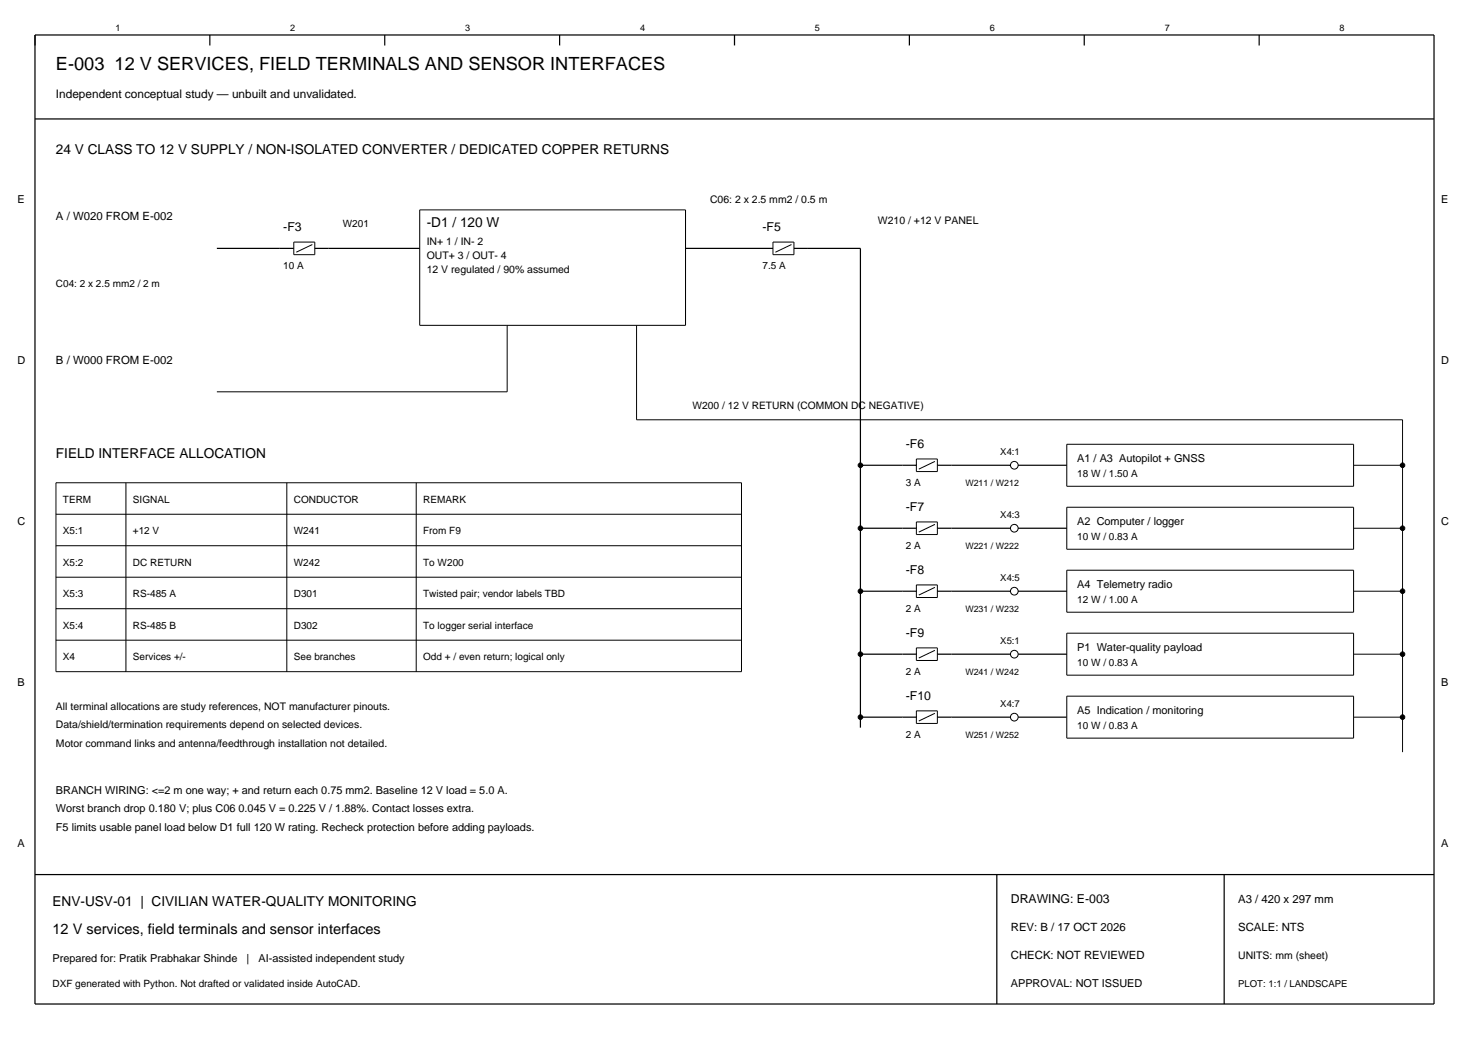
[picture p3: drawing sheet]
<svg xmlns="http://www.w3.org/2000/svg" width="420mm" height="297mm" viewBox="0 0 420 297" stroke-linecap="round" stroke-linejoin="round" font-family="sans-serif">
<defs><g id="words">
<text font-size="5.2" x="16" y="20">E-003 12 V SERVICES, FIELD TERMINALS AND SENSOR INTERFACES</text>
<text font-size="4.2" x="15" y="267">12 V services, field terminals and sensor interfaces</text>
<g font-size="3.9">
<text x="16" y="44">24 V CLASS TO 12 V SUPPLY / NON-ISOLATED CONVERTER / DEDICATED COPPER RETURNS</text>
<text x="122" y="65">-D1 / 120 W</text>
<text x="16" y="131">FIELD INTERFACE ALLOCATION</text>
<text x="15" y="259">ENV-USV-01 | CIVILIAN WATER-QUALITY MONITORING</text>
</g>
<g font-size="3.5">
<text x="81" y="66">-F3</text>
<text x="218" y="66">-F5</text>
<text x="259" y="128">-F6</text>
<text x="259" y="146">-F7</text>
<text x="259" y="164">-F8</text>
<text x="259" y="182">-F9</text>
<text x="259" y="200">-F10</text>
<text x="289" y="258">DRAWING: E-003</text>
</g>
<text font-size="3.4" x="16" y="28">Independent conceptual study — unbuilt and unvalidated.</text>
<g font-size="3.3">
<text x="16" y="63">A / W020 FROM E-002</text>
<text x="16" y="104">B / W000 FROM E-002</text>
<text x="354" y="258">A3 / 420 x 297 mm</text>
<text x="289" y="266">REV: B / 17 OCT 2026</text>
<text x="354" y="266">SCALE: NTS</text>
<text x="289" y="274">CHECK: NOT REVIEWED</text>
</g>
<g font-size="3.1">
<text x="5" y="58">E</text>
<text x="412" y="58">E</text>
<text x="5" y="104">D</text>
<text x="412" y="104">D</text>
<text x="308" y="132">A1 / A3 Autopilot + GNSS</text>
<text x="5" y="150">C</text>
<text x="308" y="150">A2 Computer / logger</text>
<text x="412" y="150">C</text>
<text x="308" y="168">A4 Telemetry radio</text>
<text x="308" y="186">P1 Water-quality payload</text>
<text x="5" y="196">B</text>
<text x="412" y="196">B</text>
<text x="308" y="204">A5 Indication / monitoring</text>
<text x="16" y="227">BRANCH WIRING: &lt;=2 m one way; + and return each 0.75 mm2. Baseline 12 V load = 5.0 A.</text>
<text x="16" y="232.2">Worst branch drop 0.180 V; plus C06 0.045 V = 0.225 V / 1.88%. Contact losses extra.</text>
<text x="16" y="237.4">F5 limits usable panel load below D1 full 120 W rating. Recheck protection before adding payloads.</text>
<text x="5" y="242">A</text>
<text x="412" y="242">A</text>
<text x="15" y="275">Prepared for: Pratik Prabhakar Shinde</text>
<text x="70.5" y="275">|</text>
<text x="73.9" y="275">AI-assisted independent study</text>
<text x="289" y="282">APPROVAL: NOT ISSUED</text>
</g>
<g font-size="3">
<text x="203" y="58">C06: 2 x 2.5 mm2 / 0.5 m</text>
<text x="251" y="64">W210 / +12 V PANEL</text>
<text x="122" y="70">IN+ 1 / IN- 2</text>
<text x="122" y="74">OUT+ 3 / OUT- 4</text>
<text x="122" y="78">12 V regulated / 90% assumed</text>
<text x="16" y="203">All terminal allocations are study references, NOT manufacturer pinouts.</text>
<text x="16" y="208.2">Data/shield/termination requirements depend on selected devices.</text>
<text x="16" y="213.4">Motor command links and antenna/feedthrough installation not detailed.</text>
<text x="354" y="274">UNITS: mm (sheet)</text>
</g>
<g font-size="2.9">
<text x="98" y="65">W201</text>
<text x="81" y="77">10 A</text>
<text x="218" y="77">7.5 A</text>
<text x="16" y="82">C04: 2 x 2.5 mm2 / 2 m</text>
<text x="198" y="117">W200 / 12 V RETURN (COMMON DC NEGATIVE)</text>
<text x="308" y="136.4">18 W / 1.50 A</text>
<text x="18" y="143.8">TERM</text>
<text x="38" y="143.8">SIGNAL</text>
<text x="84" y="143.8">CONDUCTOR</text>
<text x="121" y="143.8">REMARK</text>
<text x="259" y="139">3 A</text>
<text x="18" y="152.8">X5:1</text>
<text x="38" y="152.8">+12 V</text>
<text x="84" y="152.8">W241</text>
<text x="121" y="152.8">From F9</text>
<text x="308" y="154.4">10 W / 0.83 A</text>
<text x="18" y="161.8">X5:2</text>
<text x="38" y="161.8">DC RETURN</text>
<text x="84" y="161.8">W242</text>
<text x="121" y="161.8">To W200</text>
<text x="259" y="157">2 A</text>
<text x="18" y="170.8">X5:3</text>
<text x="38" y="170.8">RS-485 A</text>
<text x="84" y="170.8">D301</text>
<text x="121" y="170.8">Twisted pair; vendor labels TBD</text>
<text x="308" y="172.4">12 W / 1.00 A</text>
<text x="18" y="179.8">X5:4</text>
<text x="38" y="179.8">RS-485 B</text>
<text x="84" y="179.8">D302</text>
<text x="121" y="179.8">To logger serial interface</text>
<text x="259" y="175">2 A</text>
<text x="18" y="188.8">X4</text>
<text x="38" y="188.8">Services +/-</text>
<text x="84" y="188.8">See branches</text>
<text x="121" y="188.8">Odd + / even return; logical only</text>
<text x="308" y="190.4">10 W / 0.83 A</text>
<text x="259" y="193">2 A</text>
<text x="308" y="208.4">10 W / 0.83 A</text>
<text x="259" y="211">2 A</text>
<text x="15" y="282">DXF generated with Python. Not drafted or validated inside AutoCAD.</text>
</g>
<g font-size="2.7">
<text x="286" y="130">X4:1</text>
<text x="286" y="148">X4:3</text>
<text x="286" y="166">X4:5</text>
<text x="286" y="184">X5:1</text>
<text x="286" y="202">X4:7</text>
<text x="354" y="282">PLOT: 1:1 / LANDSCAPE</text>
</g>
<g font-size="2.6">
<text x="33" y="9">1</text>
<text x="83" y="9">2</text>
<text x="133" y="9">3</text>
<text x="183" y="9">4</text>
<text x="233" y="9">5</text>
<text x="283" y="9">6</text>
<text x="333" y="9">7</text>
<text x="383" y="9">8</text>
</g>
<g font-size="2.5">
<text x="276" y="139">W211 / W212</text>
<text x="276" y="157">W221 / W222</text>
<text x="276" y="175">W231 / W232</text>
<text x="276" y="193">W241 / W242</text>
<text x="276" y="211">W251 / W252</text>
</g>
</g></defs>
<g fill="none" stroke="#000" stroke-width=".35">
<path d="M10 10h400v277h-400zM60 10v3M110 10v3M160 10v3M210 10v3M260 10v3M310 10v3M360 10v3M10 34h400M62 71h22M90 71h30M196 71h25"/>
<path d="M227 71h19v137M246 133h16M268 133h37M10 250h400M285 250v37M350 250v37"/>
</g>
<path d="M120 60h76v33h-76zM84 69.2h6v3.6h-6zM89.3 69.9l-4.6 2.2M221 69.2h6v3.6h-6zM226.3 69.9l-4.6 2.2M145 93v19h-83M182 93v27h219v95M262 131.2h6v3.6h-6zM267.3 131.9l-4.6 2.2" fill="none" stroke="#000" stroke-width=".29"/>
<circle cx="246" cy="133" r=".65" fill="#000" stroke="#000" stroke-width=".29"/>
<circle cx="290" cy="133" r="1.1" fill="#fff" stroke="#000" stroke-width=".29"/>
<path d="M305 127h82v12h-82zM387 133h14M262 149.2h6v3.6h-6zM267.3 149.9l-4.6 2.2" fill="none" stroke="#000" stroke-width=".29"/>
<g fill="#000" stroke="#000" stroke-width=".29">
<circle cx="401" cy="133" r=".65"/>
<circle cx="246" cy="151" r=".65"/>
</g>
<path d="M246 151h16M268 151h37" fill="none" stroke="#000" stroke-width=".35"/>
<circle cx="290" cy="151" r="1.1" fill="#fff" stroke="#000" stroke-width=".29"/>
<path d="M305 145h82v12h-82zM387 151h14M262 167.2h6v3.6h-6zM267.3 167.9l-4.6 2.2" fill="none" stroke="#000" stroke-width=".29"/>
<g fill="#000" stroke="#000" stroke-width=".29">
<circle cx="401" cy="151" r=".65"/>
<circle cx="246" cy="169" r=".65"/>
</g>
<path d="M246 169h16M268 169h37" fill="none" stroke="#000" stroke-width=".35"/>
<circle cx="290" cy="169" r="1.1" fill="#fff" stroke="#000" stroke-width=".29"/>
<path d="M305 163h82v12h-82zM387 169h14M262 185.2h6v3.6h-6zM267.3 185.9l-4.6 2.2" fill="none" stroke="#000" stroke-width=".29"/>
<g fill="#000" stroke="#000" stroke-width=".29">
<circle cx="401" cy="169" r=".65"/>
<circle cx="246" cy="187" r=".65"/>
</g>
<path d="M246 187h16M268 187h37" fill="none" stroke="#000" stroke-width=".35"/>
<circle cx="290" cy="187" r="1.1" fill="#fff" stroke="#000" stroke-width=".29"/>
<path d="M305 181h82v12h-82zM387 187h14M262 203.2h6v3.6h-6zM267.3 203.9l-4.6 2.2" fill="none" stroke="#000" stroke-width=".29"/>
<g fill="#000" stroke="#000" stroke-width=".29">
<circle cx="401" cy="187" r=".65"/>
<circle cx="246" cy="205" r=".65"/>
</g>
<path d="M246 205h16M268 205h37" fill="none" stroke="#000" stroke-width=".35"/>
<circle cx="290" cy="205" r="1.1" fill="#fff" stroke="#000" stroke-width=".29"/>
<path d="M16 138h196v54h-196zM36 138v54M82 138v54M119 138v54M16 147h196M16 156h196M16 165h196M16 174h196M16 183h196M305 199h82v12h-82zM387 205h14" fill="none" stroke="#000" stroke-width=".29"/>
<circle cx="401" cy="205" r=".65" fill="#000" stroke="#000" stroke-width=".29"/>
<use href="#words"/>
</svg>
